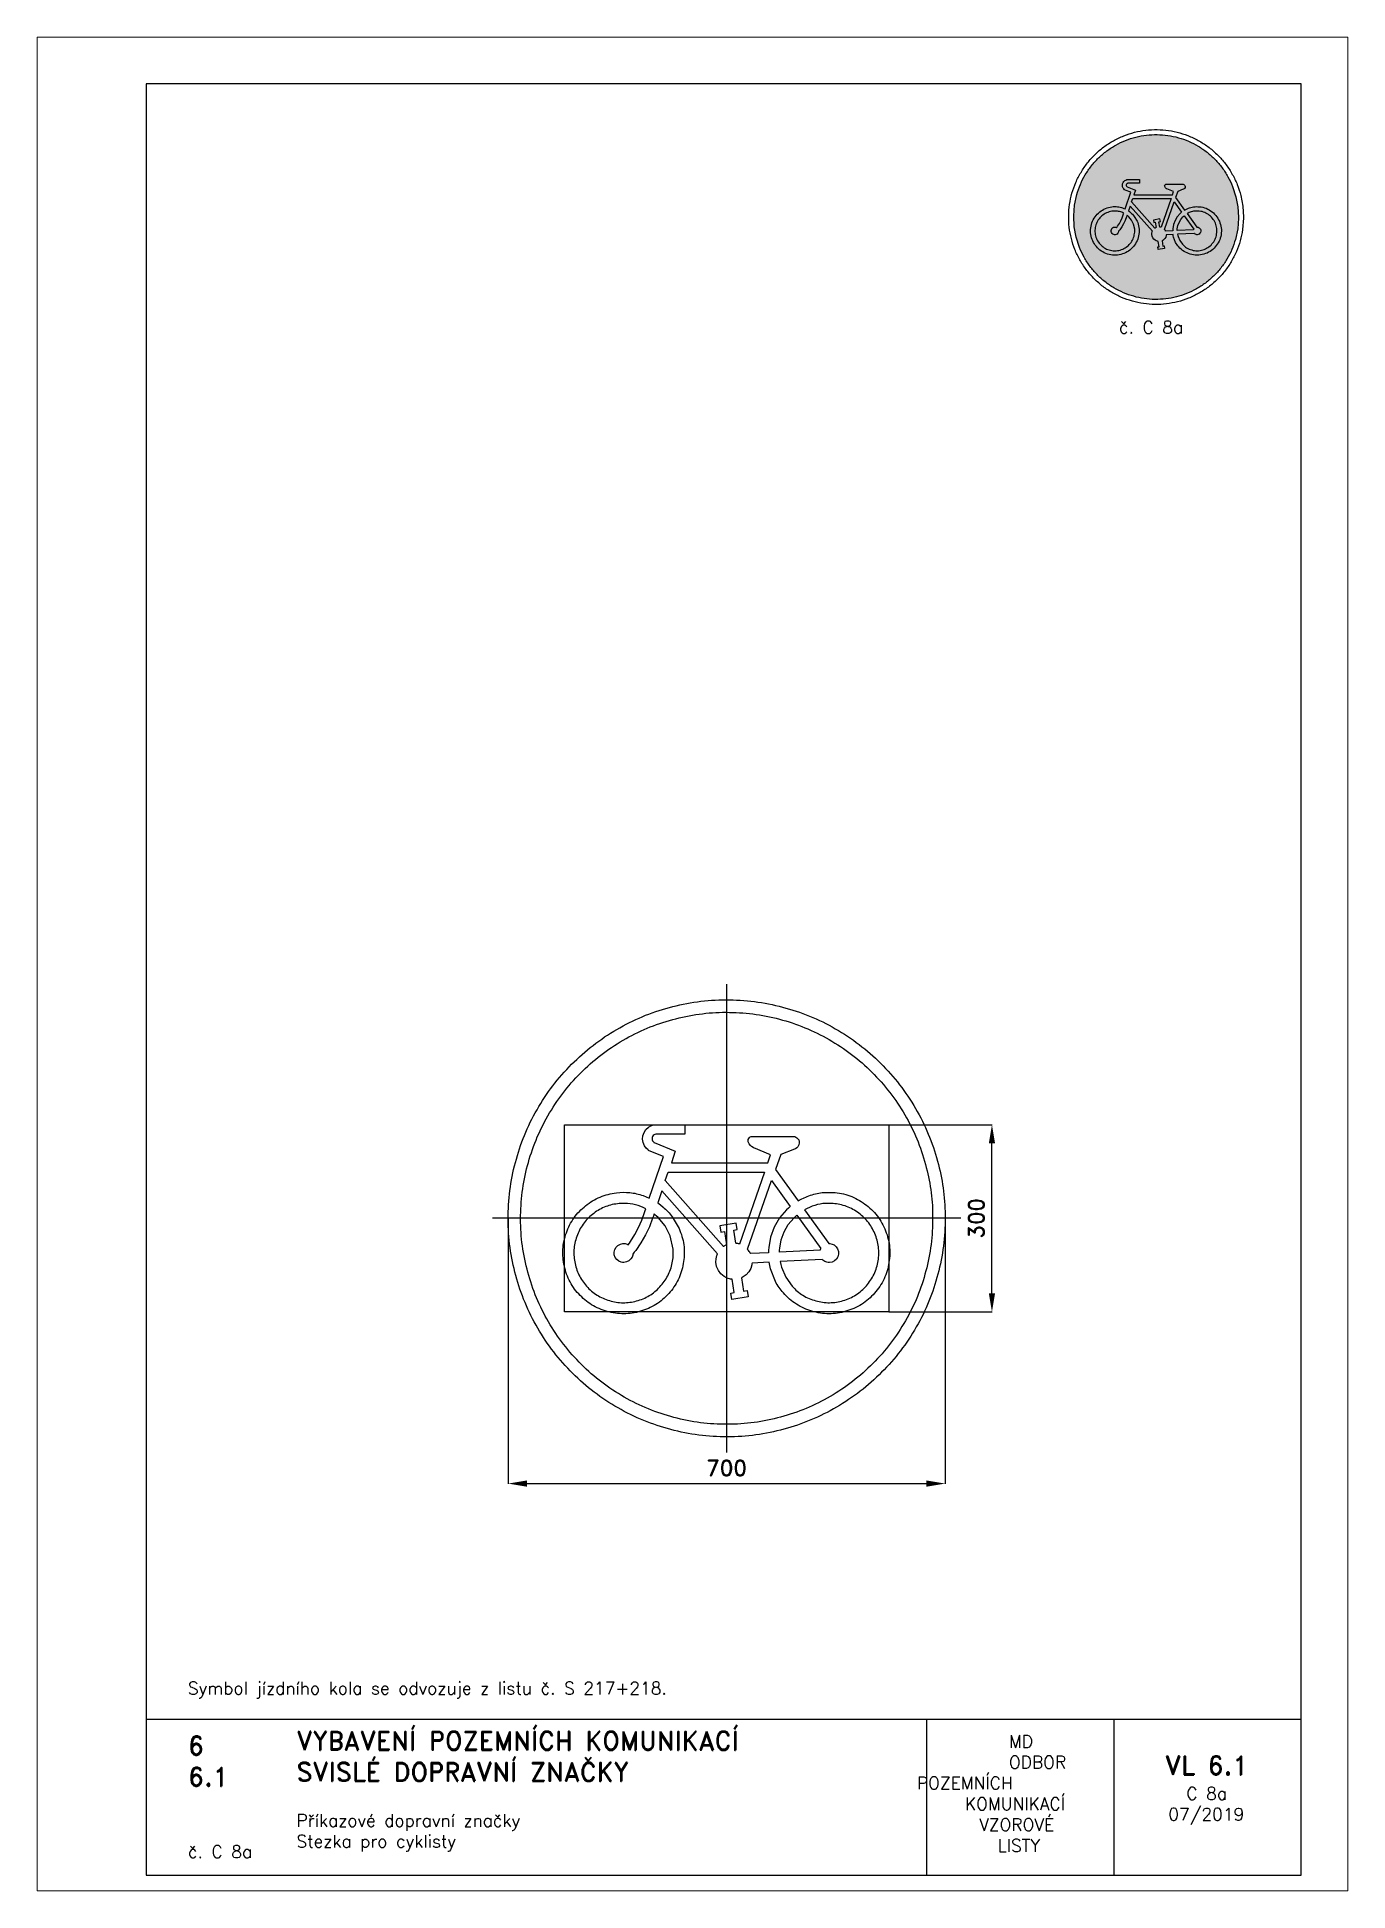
# Paper-space layout 'C 8a' of a CAD drawing. Header units: millimetres. Extents: x 0 to 210, y 0 to 297.
# The model-space entities are those that its viewports show. They can reach past a viewport. Long polylines and large blocks are cut down to what shows.
import ezdxf

# ---------------------------------------------------------------- set-up
doc = ezdxf.new("R2010")
doc.units = ezdxf.units.MM
doc.header["$LTSCALE"] = 5
doc.linetypes.add('ČERCHOVANÁX2', pattern=[2, 1, -0.5, 0, -0.5])
doc.linetypes.add('ČÁRKOVANÁX2', pattern=[1.5, 1, -0.5])
for name, color, linetype in [('Kóty', 2, 'Continuous'), ('Rozpiska', 7, 'Continuous'), ('Značka', 7, 'Continuous')]:
    doc.layers.add(name, color=color, linetype=linetype)
doc.layers.add('Rámeček', color=6, linetype='Continuous', plot=False)
doc.styles.get("Standard").update_dxf_attribs({"font": 'romand.shx', "height": 25})
doc.dimstyles.get("Standard").update_dxf_attribs({"dimtxt": 25, "dimasz": 30, "dimexe": 0.18, "dimexo": 0.0625, "dimgap": 12.5, "dimtad": 1, "dimdec": 0, "dimzin": 0, "dimdsep": 46, "dimtxsty": 'Standard', "dimcen": 0.09, "dimadec": 0, "dimazin": 0, "dimtfac": 1, "dimtdec": 0, "dimtofl": 0, "dimtmove": 0, "dimatfit": 3, "dimfxl": 1, "dimtolj": 1, "dimtzin": 0, "dimarcsym": 0})

psp = doc.layouts.new('C 8a')

# ---------------------------------------------------------------- texts
at = {"layer": 'Rozpiska', "color": 7, "attachment_point": 1}
for s, width, heights, insert, char_height in [('\\pi8.03909;{\\C6;č. C 8a}', 27.9829, [2.67], (165.28, 251.51), 2), ('\\P\\PSymbol jízdního kola se odvozuje z listu č. S 217+218.', 155.5011, [0], (24.17, 40.15), 2), ('6', 149.0422, [0], (24.17, 24.77), 3), ('{\\C6;VYBAVENÍ POZEMNÍCH KOMUNIKACÍ\\P}SVISLÉ DOPRAVNÍ ZNAČKY{\\H1.34524x; }', 149.0422, [0], (41.56, 25.56), 3), ('\\pi14.7414;{\\C6;MD\\P\\pi2.36044;}ODBOR POZEMNÍCH{\\H1.57143x; }\\P\\pi7.69378;KOMUNIKACÍ{\\H1.5x; }\\P\\pi9.97949;{\\C6;VZOROVÉ\\H1.47619x; \\H0.67742x;\\P\\pi12.93187;LISTY\\H1.26984x; }', 33.1018, [0], (140.95, 24.95), 2), ('\\pi1.03113;{\\H1.5x;\\C6;VL 6.1\\P\\pi4.45968;\\H0.66667x;C 8a\\H1.66666x; \\H0.6x;\\P\\pi1.5549;07/2019\\H1.80159x; }', 16.0623, [0], (179.66, 21.61), 2), ('6.1', 149.0422, [0], (24.17, 19.78), 3), ('{\\C6;Příkazové dopravní značky\\P}Stezka pro cyklisty{\\H1.83333x; }', 149.0422, [0], (41.56, 12.29), 2), ('{\\C6;č. C 8a}', 18.3305, [2.67], (24.17, 7.28), 2)]:
    psp.add_mtext_dynamic_manual_height_columns(s, width=width, gutter_width=100, heights=heights, dxfattribs=dict(at, insert=insert, char_height=char_height))

msp = doc.modelspace()

# ---------------------------------------------------------------- blocks, each defined once
blk = doc.blocks.new('*D2')
at = {"layer": 'Defpoints', "color": 0, "transparency": 16777216}
for p in [(260, 150), (425, 150), (260, -150)]:
    blk.add_point(p, dxfattribs=at)
at = {"layer": 'Kóty', "color": 0, "lineweight": -2, "transparency": 16777216}
for p, q in [((260.0625, 150), (425.18, 150)), ((425, -120), (425, 120)), ((260.0625, -150), (425.18, -150))]:
    blk.add_line(p, q, dxfattribs=at)
at = {"layer": 'Kóty', "color": 0, "transparency": 16777216}
for points in [[(420, 120), (430, 120), (425, 150)], [(420, -120), (430, -120), (425, -150)]]:
    blk.add_solid(points, dxfattribs=at)
at = {"layer": 'Kóty', "color": 0, "transparency": 16777216, "insert": (400, 0), "char_height": 25, "attachment_point": 5, "rotation": 90}
blk.add_mtext('\\A1;300', dxfattribs=at)
blk = doc.blocks.new('*D3')
at = {"layer": 'Defpoints', "color": 0, "transparency": 16777216}
for p in [(-350.1, 0), (350, 0), (350, -425)]:
    blk.add_point(p, dxfattribs=at)
at = {"layer": 'Kóty', "color": 0, "lineweight": -2, "transparency": 16777216}
for p, q in [((-350.1, -0.1), (-350.1, -425.2)), ((350, -0.1), (350, -425.2)), ((-320.1, -425), (320, -425))]:
    blk.add_line(p, q, dxfattribs=at)
at = {"layer": 'Kóty', "color": 0, "transparency": 16777216}
for points in [[(-320.1, -420), (-320.1, -430), (-350.1, -425)], [(320, -420), (320, -430), (350, -425)]]:
    blk.add_solid(points, dxfattribs=at)
at = {"layer": 'Kóty', "color": 0, "transparency": 16777216, "insert": (0, -400), "char_height": 25, "attachment_point": 5}
blk.add_mtext('\\A1;700', dxfattribs=at)

# ---------------------------------------------------------------- dimensions: what is measured, and where the dimension line sits
at = {"layer": 'Kóty'}
dim = msp.add_linear_dim(base=(425, 150), p1=(260, -150), p2=(260, 150), angle=90, dimstyle='Standard', dxfattribs=at)
dim.commit()
dim.dimension.update_dxf_attribs({"geometry": '*D2', "text_midpoint": (400, 0)})
dim = msp.add_linear_dim(base=(350, -425.0294), p1=(-350.0536, 0), p2=(350, 0), dimstyle='Standard', dxfattribs=at)
dim.commit()
dim.dimension.update_dxf_attribs({"geometry": '*D3', "text_midpoint": (-0.0268, -400.0294)})

# ---------------------------------------------------------------- linework, layer by layer
at = {"layer": 'Značka', "color": 6, "linetype": 'ČERCHOVANÁX2', "lineweight": 25, "ltscale": 5}
for p, q in [((0, 375), (0, -375)), ((375, 0), (-375, 0))]:
    msp.add_line(p, q, dxfattribs=at)
at = {"layer": 'Značka', "color": 5}
for points in [[(350, 0), (350, -2.291), (350, -4.581, -0.0321663), (346.5, -50.208, -0.0357268), (336.9, -95.004, -0.0366679), (321.8, -138.262, -0.0347487), (300.8, -178.953, -0.0340422), (275, -216.774, -0.0344423), (244.2, -250.7057, -0.0345546), (209.5, -280.5629, -0.0344262), (171, -305.3736, -0.034386), (129.7, -325.2231, -0.0344168), (86.2, -339.2308, -0.0344232), (41.2, -347.7241, -0.0344159), (-4.6, -349.97, -0.0344167), (-50.2, -346.5273, -0.034417), (-95, -336.8593, -0.0344219), (-138.2, -321.7156, -0.0344258), (-179, -300.7922, -0.0344196), (-216.8, -274.9795, -0.0344135), (-250.7, -244.227, -0.0344027), (-280.6, -209.504, -0.0344212), (-305.4, -171.017, -0.0344081), (-325.2, -129.751, -0.0344167), (-339.2, -86.154, -0.034422), (-347.7, -41.156, -0.0344239), (-350, 4.581, -0.0344186), (-346.5, 50.244, -0.0344066), (-336.9, 95.004, -0.0344079), (-321.7, 138.22, -0.0344215), (-300.8, 178.953, -0.0344123), (-275, 216.776, -0.0344159), (-244.2, 250.706, -0.0344112), (-209.5, 280.56, -0.0344102), (-171, 305.374, -0.0344135), (-129.8, 325.224, -0.0344133), (-86.2, 339.231, -0.0344178), (-41.2, 347.724, -0.0344147), (4.6, 349.97, -0.0344183), (50.2, 346.527, -0.0344185), (95, 336.859, -0.0344139), (138.2, 321.715, -0.0344122), (179, 300.792, -0.034421), (216.8, 274.98, -0.0343987), (250.7, 244.227, -0.0344281), (280.6, 209.501, -0.0344954), (305.4, 171.017, -0.0344081), (325.2, 129.763, -0.0340917), (339.2, 86.154, -0.0328069), (347.5, 43.384, -0.0342764), (350, 0)], [(330, 0), (330, -2.16), (330, -4.32, -0.0321676), (326.7, -47.339, -0.0357412), (317.6, -89.575, -0.0366598), (303.4, -130.361, -0.0347689), (283.6, -168.727, -0.0340415), (259.3, -204.387, -0.0344506), (230.3, -236.38, -0.034559), (197.5, -264.5307, -0.0344287), (161.2, -287.9237, -0.034392), (122.3, -306.6389, -0.034413), (81.2, -319.8462, -0.0344226), (38.8, -327.8541, -0.0344166), (-4.3, -329.9717, -0.0344155), (-47.4, -326.7258, -0.0344178), (-89.6, -317.6102, -0.0344206), (-130.3, -303.3319, -0.0344145), (-168.7, -283.6041, -0.034423), (-204.4, -259.2663, -0.034424), (-236.4, -230.271, -0.0344207), (-264.5, -197.532, -0.0344091), (-287.9, -161.245, -0.0344122), (-306.6, -122.337, -0.0343888), (-319.8, -81.231, -0.0343928), (-327.9, -38.804, -0.034449), (-330, 4.32, -0.0344398), (-326.7, 47.373, -0.0344103), (-317.6, 89.575, -0.0344275), (-303.3, 130.322, -0.0344042), (-283.6, 168.727, -0.0344117), (-259.3, 204.389, -0.034409), (-230.3, 236.38, -0.0344094), (-197.5, 264.528, -0.0344108), (-161.2, 287.924, -0.0344214), (-122.3, 306.639, -0.0344114), (-81.2, 319.846, -0.034423), (-38.8, 327.854, -0.0344179), (4.3, 329.972, -0.0344171), (47.4, 326.726, -0.0344183), (89.6, 317.61, -0.0344109), (130.3, 303.332, -0.0344202), (168.7, 283.604, -0.0344124), (204.4, 259.267, -0.034393), (236.4, 230.271, -0.0344124), (264.5, 197.529, -0.0344903), (287.9, 161.245, -0.0344317), (306.6, 122.348, -0.034062), (319.8, 81.231, -0.032789), (327.7, 40.905, -0.034256), (330, 0)], [(108, 131.049), (108.5, 130.951), (109, 130.841), (110.8, 130.176), (112.4, 129.157), (114.2, 127.506), (115.4, 125.47), (116.2, 123.197), (116.4, 120.804), (115.8, 117.606), (114.1, 114.734), (112.3, 112.789), (110.1, 111.366), (109.5, 111.087), (108.9, 110.829), (86.6, 102.327), (78.2, 78.103), (114.4, 27.914), (119.2, 30.531), (124.2, 32.996, -0.0602397), (145, 39.838, -0.0606039), (166.9, 41.545, -0.0753297), (194, 37.092, -0.0752388), (218.6, 24.854, -0.0751671), (239.1, 6.55, -0.0746749), (253.2, -16.947, -0.074493), (260.7, -43.37, -0.0745341), (260, -70.804, -0.0745585), (252.1, -97.079, -0.0744894), (236.9, -119.899, -0.0745023), (216.1, -137.823, -0.0745936), (191, -148.902, -0.0745303), (163.8, -152.881, -0.0747501), (136.7, -148.756, -0.0745933), (111.7, -137.532, -0.0732334), (91, -119.505, -0.0605566), (78.2, -101.474), (70.4, -81.044), (69.1, -75.684), (68.1, -70.285), (40.7, -71.654), (40.5, -73.166), (40.3, -74.672), (38.5, -80.476), (35.5, -85.787), (31.4, -90.422), (26.5, -93.953), (25.1, -94.675), (23.8, -95.352), (27.2, -116.653), (32.8, -115.752), (34.4, -125.717), (8.3, -129.922), (6.7, -119.958), (12.3, -119.056), (8.8, -97.755), (7.5, -97.565), (6.1, -97.341), (0.9, -95.794), (-4, -93.222), (-9.2, -88.88), (-13.3, -83.368), (-16, -77.101), (-17.1, -70.348), (-16.9, -64.854), (-15.6, -59.559), (-15.1, -58.278), (-14.6, -57.011), (-104, 43.89), (-110.5, 24.659), (-106.2, 21.439), (-101.9, 18.087, -0.059221), (-87.1, 2.443), (-76.3, -16.357, -0.0740675), (-68.7, -42.25, -0.073956), (-69, -69.239, -0.0738763), (-76.3, -95.227, -0.0734603), (-90.7, -118.013, -0.0732198), (-110.6, -136.223, -0.0733139), (-134.9, -147.948, -0.0733091), (-161.4, -152.886, -0.0732794), (-188.3, -150, -0.0732699), (-213.4, -140.176, -0.0732764), (-234.6, -123.551, -0.0732603), (-250.8, -101.931, -0.0732651), (-260, -76.589, -0.0732919), (-262.3, -49.709, -0.0732803), (-256.8, -23.299, -0.0732664), (-244.5, 0.74, -0.0735012), (-225.9, 20.222, -0.0733467), (-202.8, 34.096, -0.0719777), (-176.6, 40.828, -0.0595399), (-154.9, 41.222, -0.064817), (-133.9, 36.339), (-128.9, 34.405), (-123.9, 32.297), (-101.2, 98.849), (-124.1, 108.2), (-125, 108.826), (-125.9, 109.477), (-129.2, 112.51), (-131.8, 116.171), (-133.9, 121.293), (-134.7, 126.809), (-134.3, 132.361), (-132.4, 137.599), (-129.3, 142.252), (-125.2, 145.99), (-121.3, 148.252), (-117.1, 149.612), (-116, 149.823), (-114.9, 150), (-66.8, 150), (-66.8, 134.861), (-112.8, 134.861), (-113.1, 134.813), (-113.5, 134.755), (-114.9, 134.348), (-116.1, 133.664), (-117.5, 132.504), (-118.6, 131.032), (-119.2, 129.36), (-119.5, 127.573), (-119.3, 125.78), (-118.7, 124.086), (-117.9, 122.854), (-116.9, 121.822), (-116.6, 121.595), (-116.3, 121.377), (-82.3, 107.468), (-88.6, 88.848), (65.9, 88.848), (70.3, 101.682), (43.6, 112.749), (43, 113.033), (42.4, 113.331), (40, 114.802), (38, 116.677), (35.9, 119.419), (34.6, 122.612), (34.4, 124.471), (34.6, 126.318), (35.3, 128.032), (36.5, 129.463), (37.8, 130.347), (39.2, 130.889), (39.5, 130.976), (39.9, 131.049), (108, 131.049)], [(-150.1, -57.199), (-150.3, -58.049), (-150.4, -58.895), (-151.5, -62.135), (-153.4, -65.038), (-156.5, -67.993), (-160.3, -69.898), (-164.5, -70.713, -0.0749164), (-168.8, -70.253), (-172.8, -68.671), (-176.1, -65.991), (-178.7, -62.512), (-180, -58.451), (-180.3, -54.169), (-179.3, -50.002), (-177.2, -46.258), (-174.1, -43.297), (-170.3, -41.278), (-166.1, -40.443, -0.0607582), (-162.6, -40.591), (-159.3, -41.585), (-158.6, -41.947), (-157.8, -42.336), (-155.9, -39.71), (-154.1, -37.065), (-147.1, -26.151), (-141.1, -14.727), (-135.8, -2.926), (-131.5, 9.258), (-130.5, 12.35), (-129.6, 15.452), (-133.6, 17.258), (-137.7, 18.941, 0.0588292), (-154.7, 23.262, 0.0591786), (-172.3, 23.521, 0.0735532), (-193.7, 18.734, 0.0735172), (-212.8, 7.98, 0.0734293), (-228.5, -7.351, 0.0729597), (-239.1, -26.536, 0.0727634), (-244.4, -47.826, 0.072782), (-243.4, -69.733, 0.0728348), (-236.7, -90.619, 0.0727902), (-224.3, -108.727, 0.0728101), (-207.7, -122.981, 0.072807), (-187.6, -131.887, 0.0728113), (-165.9, -135.257, 0.0727825), (-144.2, -132.306, 0.0728135), (-124, -123.791, 0.0727946), (-107.1, -109.859, 0.0727479), (-94.3, -91.985, 0.0729713), (-87.2, -71.24, 0.0729026), (-85.8, -49.382), (-90.7, -27.969), (-98.4, -12.101), (-109.7, 1.271), (-113, 4.217), (-116.3, 7.049), (-117.4, 3.569), (-118.6, 0.102), (-123.8, -13.514), (-130.2, -26.682), (-137.4, -39.386), (-145.7, -51.408), (-147.9, -54.317), (-150.1, -57.199)], [(163.8, -40.504), (164.7, -40.523), (165.5, -40.569), (168.9, -41.253), (172, -42.727), (175.3, -45.434), (177.7, -49.003), (179, -53.075), (179.1, -57.362), (178.1, -61.517), (175.9, -65.181), (172.7, -68.116), (168.9, -70.005), (164.7, -70.792, -0.0734808), (160.4, -70.321), (157.2, -69.141), (154.3, -67.21), (153.7, -66.63), (153.1, -66.029), (85.8, -69.396), (86.8, -73.754), (87.9, -78.082), (94.7, -94.5), (105.2, -108.952, 0.0747761), (122.2, -123.325, 0.0746769), (142.7, -132.103, 0.074513), (164.8, -135.195, 0.0740883), (186.8, -131.737, 0.0739214), (207.1, -122.595, 0.0739246), (223.8, -107.968, 0.0739554), (236.2, -89.417, 0.0739055), (242.6, -68.096, 0.0738804), (243.1, -45.839, 0.0738651), (237.2, -24.372, 0.0738581), (225.8, -5.231, 0.0740528), (209.4, 9.772, 0.0740255), (189.6, 19.865, 0.0726445), (167.6, 23.846, 0.0600646), (149.7, 22.837, 0.0653854), (132.8, 17.497), (128.8, 15.582), (124.8, 13.527), (163.8, -40.504)]]:
    msp.add_lwpolyline(points, format="xyb", dxfattribs=at)
at = {"layer": 'Značka', "color": 6, "linetype": 'ČÁRKOVANÁX2', "ltscale": 2.5}
msp.add_lwpolyline([(-260, -150), (-260, 150), (260, 150), (260, -150), (-260, -150)], dxfattribs=at)
at = {"layer": 'Značka', "color": 5}
for points in [[(-3.5, -21.14), (-0.1, -42.441), (-0.3, -42.557), (-0.6, -42.674), (-1.6, -43.166), (-2.5, -43.698), (-3.5, -44.263), (-4.4, -44.868), (-4.6, -45.025), (-4.9, -45.183), (-98.3, 60.381), (-93.8, 73.709), (60.6, 73.709), (20.5, -41.207), (20.3, -41.122), (20, -41.039), (18.9, -40.737), (17.7, -40.482), (16.6, -40.267), (15.5, -40.104), (15.2, -40.07), (14.9, -40.038), (11.5, -18.736), (17.1, -17.835), (15.5, -7.871), (-10.7, -12.076), (-9.1, -22.041), (-3.5, -21.14)], [(72.1, 60.663), (102, 19.179), (98.9, 16.366), (95.8, 13.477), (84.8, 0.625), (76.2, -14.107), (70.2, -30.021), (67.4, -46.706), (67.1, -50.942), (67, -55.183), (38.2, -56.625), (38, -56.25), (37.8, -55.876), (37, -54.411), (36.1, -52.994), (35.2, -51.625), (34.1, -50.321), (33.9, -50.004), (33.6, -49.689), (72.1, 60.663)], [(150.8, -48.367), (150.8, -48.495), (150.7, -48.624), (150.4, -49.145), (150.2, -49.677), (150, -50.216), (149.8, -50.765), (149.7, -50.903), (149.7, -51.042), (84.6, -54.298), (84.8, -50.937), (85, -47.58), (87.4, -34.382), (92.2, -21.753), (98.8, -9.993), (107.5, 0.232), (109.9, 2.559), (112.4, 4.821), (150.8, -48.367)]]:
    msp.add_lwpolyline(points, dxfattribs=at)

msp.set_redraw_order([(e.dxf.handle, doc.entitydb.next_handle()) for e in msp.query("TEXT MTEXT ATTDEF DIMENSION ARC_DIMENSION")])  # texts and dimensions are drawn at this point

# ---------------------------------------------------------------- hatches: boundary and pattern name
at = {"layer": 'Značka'}
h = psp.add_hatch(color=170, dxfattribs=at)
h.dxf.hatch_style = 1
edge = h.paths.add_edge_path()
edge.add_line((192.47, 268.17), (192.47, 268.09))
edge.add_line((192.47, 268.09), (192.47, 268))
edge.add_line((192.47, 268), (192.34, 266.28))
edge.add_line((192.34, 266.28), (191.97, 264.59))
edge.add_arc((180.58, 267.64), 11.8, 336.6049, 345.0031, ccw=False)
edge.add_arc((179.99, 267.88), 12.43, 328.72, 336.6851, ccw=False)
edge.add_arc((179.67, 267.84), 12.68, 321.8265, 329.6296, ccw=False)
edge.add_arc((179.78, 267.77), 12.55, 313.865, 321.7537, ccw=False)
edge.add_arc((179.68, 267.64), 12.53, 306.6811, 314.5948, ccw=False)
edge.add_arc((179.66, 267.65), 12.55, 298.8542, 306.7442, ccw=False)
edge.add_arc((179.51, 267.57), 12.56, 291.751, 299.6344, ccw=False)
edge.add_arc((179.51, 267.57), 12.56, 283.8718, 291.7573, ccw=False)
edge.add_arc((179.34, 267.52), 12.55, 276.7522, 284.6382, ccw=False)
edge.add_arc((179.34, 267.52), 12.55, 268.8705, 276.7551, ccw=False)
edge.add_arc((179.18, 267.55), 12.57, 261.751, 269.6353, ccw=False)
edge.add_arc((179.17, 267.53), 12.56, 253.8684, 261.7533, ccw=False)
edge.add_arc((179.01, 267.56), 12.55, 246.7254, 254.611, ccw=False)
edge.add_arc((179.01, 267.58), 12.56, 238.8663, 246.7505, ccw=False)
edge.add_arc((178.87, 267.67), 12.57, 231.7735, 239.6596, ccw=False)
edge.add_arc((178.86, 267.67), 12.56, 223.877, 231.7633, ccw=False)
edge.add_arc((178.75, 267.77), 12.55, 216.6968, 224.5824, ccw=False)
edge.add_arc((178.75, 267.79), 12.56, 208.8749, 216.7577, ccw=False)
edge.add_arc((178.67, 267.93), 12.56, 201.7281, 209.6117, ccw=False)
edge.add_line((167, 263.28), (166.48, 264.92))
edge.add_line((166.48, 264.92), (166.15, 266.62))
edge.add_line((166.15, 266.62), (166.07, 268.34))
edge.add_line((166.07, 268.34), (166.2, 270.07))
edge.add_line((166.2, 270.07), (166.56, 271.76))
edge.add_arc((178.67, 268.42), 12.56, 156.7181, 164.6052, ccw=False)
edge.add_arc((178.68, 268.43), 12.56, 148.9034, 156.7851, ccw=False)
edge.add_arc((178.76, 268.58), 12.56, 141.7878, 149.6713, ccw=False)
edge.add_arc((178.76, 268.57), 12.56, 133.8661, 141.749, ccw=False)
edge.add_arc((178.88, 268.67), 12.58, 126.6938, 134.5767, ccw=False)
edge.add_arc((178.88, 268.68), 12.57, 118.8609, 126.7441, ccw=False)
edge.add_arc((179.03, 268.78), 12.56, 111.7496, 119.6353, ccw=False)
edge.add_arc((179.03, 268.77), 12.56, 103.8725, 111.7559, ccw=False)
edge.add_arc((179.19, 268.82), 12.55, 96.7523, 104.6384, ccw=False)
edge.add_arc((179.19, 268.82), 12.55, 88.8709, 96.7558, ccw=False)
edge.add_arc((179.36, 268.8), 12.57, 81.7506, 89.6354, ccw=False)
edge.add_arc((179.36, 268.81), 12.56, 73.8685, 81.7522, ccw=False)
edge.add_arc((179.52, 268.78), 12.55, 66.726, 74.6112, ccw=False)
edge.add_arc((179.52, 268.76), 12.56, 58.8678, 66.7485, ccw=False)
edge.add_arc((179.67, 268.68), 12.56, 51.7711, 59.6637, ccw=False)
edge.add_arc((179.68, 268.69), 12.55, 43.8729, 51.766, ccw=False)
edge.add_arc((179.79, 268.58), 12.55, 36.6933, 44.5807, ccw=False)
edge.add_arc((179.8, 268.56), 12.55, 28.8721, 36.7649, ccw=False)
edge.add_arc((179.85, 268.41), 12.57, 21.7393, 29.6132, ccw=False)
edge.add_line((191.53, 273.07), (192.06, 271.42))
edge.add_line((192.06, 271.42), (192.38, 269.81))
edge.add_line((192.38, 269.81), (192.47, 268.17))
h = psp.add_hatch(color=255, dxfattribs=at)
h.dxf.hatch_style = 1
h.paths.add_polyline_path([(179.13, 267.33), (179.26, 266.47), (179.26, 266.47), (179.24, 266.47), (179.2, 266.45), (179.17, 266.42), (179.13, 266.4), (179.09, 266.38), (179.08, 266.37), (179.07, 266.36), (175.34, 270.59), (175.52, 271.12), (181.69, 271.12), (180.09, 266.52), (180.08, 266.53), (180.07, 266.53), (180.02, 266.54), (179.98, 266.55), (179.93, 266.56), (179.89, 266.57), (179.88, 266.57), (179.86, 266.57), (179.73, 267.42), (179.95, 267.46), (179.89, 267.86), (178.84, 267.69), (178.9, 267.29)], flags=16)
edge = h.paths.add_edge_path(flags=16)
edge.add_line((185.82, 266.55), (185.86, 266.55))
edge.add_line((185.86, 266.55), (185.89, 266.55))
edge.add_line((185.89, 266.55), (186.02, 266.52))
edge.add_line((186.02, 266.52), (186.15, 266.46))
edge.add_line((186.15, 266.46), (186.28, 266.35))
edge.add_line((186.28, 266.35), (186.38, 266.21))
edge.add_line((186.38, 266.21), (186.43, 266.05))
edge.add_line((186.43, 266.05), (186.43, 265.88))
edge.add_line((186.43, 265.88), (186.39, 265.71))
edge.add_line((186.39, 265.71), (186.3, 265.56))
edge.add_line((186.3, 265.56), (186.18, 265.45))
edge.add_line((186.18, 265.45), (186.02, 265.37))
edge.add_line((186.02, 265.37), (185.86, 265.34))
edge.add_arc((185.83, 265.93), 0.592, 255.3439, 272.1542, ccw=False)
edge.add_line((185.68, 265.36), (185.56, 265.41))
edge.add_line((185.56, 265.41), (185.44, 265.48))
edge.add_line((185.44, 265.48), (185.42, 265.51))
edge.add_line((185.42, 265.51), (185.39, 265.53))
edge.add_line((185.39, 265.53), (182.7, 265.4))
edge.add_line((182.7, 265.4), (182.74, 265.22))
edge.add_line((182.74, 265.22), (182.78, 265.05))
edge.add_line((182.78, 265.05), (183.06, 264.39))
edge.add_line((183.06, 264.39), (183.48, 263.81))
edge.add_arc((185.73, 265.79), 2.99, 221.2337, 238.3393)
edge.add_arc((185.73, 265.79), 3, 238.2781, 255.3611)
edge.add_arc((185.83, 265.78), 3.01, 253.5127, 270.5583)
edge.add_arc((185.84, 265.79), 3.02, 270.4584, 287.4072)
edge.add_arc((185.92, 265.82), 3.03, 285.7888, 302.6996)
edge.add_arc((185.92, 265.81), 3.02, 302.7583, 319.6698)
edge.add_arc((185.97, 265.89), 3.03, 317.7809, 334.6994)
edge.add_arc((185.97, 265.88), 3.03, 334.8381, 351.7452)
edge.add_arc((185.99, 265.96), 3.03, 350.2624, 367.1638)
edge.add_arc((185.98, 265.97), 3.03, 6.9188, 23.8167)
edge.add_arc((185.95, 266.05), 3.03, 22.329, 39.2254)
edge.add_arc((185.96, 266.06), 3.02, 39.0768, 56.0176)
edge.add_arc((185.89, 266.1), 3.02, 54.5226, 71.4572)
edge.add_arc((185.87, 266.03), 3.09, 71.4332, 88.0529)
edge.add_arc((185.78, 266.14), 3, 86.3516, 100.1009)
edge.add_arc((185.73, 266.41), 2.72, 100.0533, 115.0173)
edge.add_line((184.58, 268.87), (184.42, 268.8))
edge.add_line((184.42, 268.8), (184.26, 268.71))
edge.add_line((184.26, 268.71), (185.82, 266.55))
h.paths.add_polyline_path([(185.3, 266.24), (185.3, 266.23), (185.3, 266.23), (185.28, 266.21), (185.28, 266.19), (185.27, 266.16), (185.26, 266.14), (185.26, 266.14), (185.26, 266.13), (182.65, 266), (182.66, 266.13), (182.67, 266.27), (182.76, 266.8), (182.96, 267.3), (183.22, 267.77), (183.57, 268.18), (183.66, 268.27), (183.76, 268.36)], flags=16)
h.paths.add_polyline_path([(182.15, 270.6), (183.35, 268.94), (183.22, 268.83), (183.1, 268.71), (182.66, 268.2), (182.32, 267.61), (182.08, 266.97), (181.96, 266.3), (181.95, 266.13), (181.95, 265.96), (180.8, 265.91), (180.79, 265.92), (180.78, 265.94), (180.75, 266), (180.71, 266.05), (180.68, 266.11), (180.63, 266.16), (180.62, 266.17), (180.61, 266.18)], flags=16)
edge = h.paths.add_edge_path(flags=16)
edge.add_line((173.26, 265.88), (173.26, 265.85))
edge.add_line((173.26, 265.85), (173.25, 265.82))
edge.add_line((173.25, 265.82), (173.21, 265.69))
edge.add_line((173.21, 265.69), (173.13, 265.57))
edge.add_line((173.13, 265.57), (173.01, 265.45))
edge.add_line((173.01, 265.45), (172.86, 265.38))
edge.add_line((172.86, 265.38), (172.69, 265.34))
edge.add_arc((172.66, 265.92), 0.58, 255.3251, 272.4627, ccw=False)
edge.add_line((172.52, 265.36), (172.36, 265.43))
edge.add_line((172.36, 265.43), (172.22, 265.53))
edge.add_line((172.22, 265.53), (172.12, 265.67))
edge.add_line((172.12, 265.67), (172.07, 265.83))
edge.add_line((172.07, 265.83), (172.06, 266.01))
edge.add_line((172.06, 266.01), (172.1, 266.17))
edge.add_line((172.1, 266.17), (172.18, 266.32))
edge.add_line((172.18, 266.32), (172.3, 266.44))
edge.add_line((172.3, 266.44), (172.46, 266.52))
edge.add_line((172.46, 266.52), (172.62, 266.55))
edge.add_arc((172.67, 265.98), 0.579, 80.6248, 94.5325, ccw=False)
edge.add_line((172.76, 266.55), (172.9, 266.51))
edge.add_line((172.9, 266.51), (172.92, 266.49))
edge.add_line((172.92, 266.49), (172.96, 266.48))
edge.add_line((172.96, 266.48), (173.03, 266.58))
edge.add_line((173.03, 266.58), (173.1, 266.69))
edge.add_line((173.1, 266.69), (173.38, 267.13))
edge.add_line((173.38, 267.13), (173.62, 267.58))
edge.add_line((173.62, 267.58), (173.84, 268.06))
edge.add_line((173.84, 268.06), (174.01, 268.54))
edge.add_line((174.01, 268.54), (174.05, 268.67))
edge.add_line((174.05, 268.67), (174.08, 268.79))
edge.add_line((174.08, 268.79), (173.92, 268.86))
edge.add_line((173.92, 268.86), (173.76, 268.93))
edge.add_arc((172.69, 266.14), 2.99, 69.0052, 82.4723)
edge.add_arc((172.68, 266.14), 2.98, 82.3834, 95.9304)
edge.add_arc((172.59, 266.12), 3, 94.1956, 111.0224)
edge.add_arc((172.59, 266.12), 3, 110.9718, 127.7904)
edge.add_arc((172.52, 266.06), 3, 125.9194, 142.718)
edge.add_arc((172.53, 266.05), 3.02, 142.7329, 159.4245)
edge.add_arc((172.51, 265.96), 3.03, 157.6974, 174.3442)
edge.add_arc((172.51, 265.96), 3.03, 174.2881, 190.9391)
edge.add_arc((172.52, 265.88), 3.03, 189.4541, 206.1172)
edge.add_arc((172.52, 265.88), 3.03, 206.0761, 222.729)
edge.add_arc((172.57, 265.81), 3.02, 221.0194, 237.6769)
edge.add_arc((172.58, 265.82), 3.04, 237.7742, 254.431)
edge.add_arc((172.66, 265.79), 3.03, 252.8436, 269.5014)
edge.add_arc((172.66, 265.79), 3.02, 269.4186, 286.0698)
edge.add_arc((172.74, 265.81), 3.03, 284.528, 301.1862)
edge.add_arc((172.74, 265.81), 3.02, 301.1745, 317.8284)
edge.add_arc((172.8, 265.89), 3.04, 316.071, 332.7143)
edge.add_arc((172.81, 265.88), 3.02, 332.7593, 349.4535)
edge.add_arc((172.83, 265.95), 3.02, 347.996, 364.6745)
edge.add_line((175.84, 266.2), (175.64, 267.05))
edge.add_line((175.64, 267.05), (175.33, 267.69))
edge.add_line((175.33, 267.69), (174.88, 268.22))
edge.add_line((174.88, 268.22), (174.75, 268.34))
edge.add_line((174.75, 268.34), (174.62, 268.45))
edge.add_line((174.62, 268.45), (174.57, 268.31))
edge.add_line((174.57, 268.31), (174.52, 268.18))
edge.add_line((174.52, 268.18), (174.32, 267.63))
edge.add_line((174.32, 267.63), (174.06, 267.1))
edge.add_line((174.06, 267.1), (173.77, 266.6))
edge.add_line((173.77, 266.6), (173.44, 266.12))
edge.add_line((173.44, 266.12), (173.35, 266))
edge.add_line((173.35, 266), (173.26, 265.88))
edge = h.paths.add_edge_path()
edge.add_line((183.59, 273.41), (183.61, 273.41))
edge.add_line((183.61, 273.41), (183.63, 273.41))
edge.add_line((183.63, 273.41), (183.7, 273.38))
edge.add_line((183.7, 273.38), (183.76, 273.34))
edge.add_line((183.76, 273.34), (183.84, 273.27))
edge.add_line((183.84, 273.27), (183.88, 273.19))
edge.add_line((183.88, 273.19), (183.92, 273.1))
edge.add_line((183.92, 273.1), (183.92, 273))
edge.add_line((183.92, 273), (183.9, 272.88))
edge.add_line((183.9, 272.88), (183.83, 272.76))
edge.add_line((183.83, 272.76), (183.76, 272.68))
edge.add_line((183.76, 272.68), (183.67, 272.63))
edge.add_line((183.67, 272.63), (183.65, 272.62))
edge.add_line((183.65, 272.62), (183.62, 272.61))
edge.add_line((183.62, 272.61), (182.73, 272.27))
edge.add_line((182.73, 272.27), (182.4, 271.3))
edge.add_line((182.4, 271.3), (183.84, 269.29))
edge.add_line((183.84, 269.29), (184.04, 269.39))
edge.add_line((184.04, 269.39), (184.24, 269.49))
edge.add_arc((185.78, 266.19), 3.65, 101.3136, 115.1029, ccw=False)
edge.add_arc((185.79, 266.2), 3.64, 87.5207, 101.3931, ccw=False)
edge.add_arc((185.9, 266.17), 3.67, 72.0528, 89.2846, ccw=False)
edge.add_arc((185.9, 266.16), 3.67, 54.9451, 72.1561, ccw=False)
edge.add_arc((186, 266.09), 3.68, 39.6417, 56.8364, ccw=False)
edge.add_arc((185.98, 266.09), 3.69, 22.4257, 39.5082, ccw=False)
edge.add_arc((186.02, 265.96), 3.71, 7.3257, 24.3668, ccw=False)
edge.add_arc((186.02, 265.98), 3.7, -9.9868, 7.0636, ccw=False)
edge.add_arc((186.01, 265.87), 3.7, 334.7378, 351.7937, ccw=False)
edge.add_arc((186, 265.86), 3.7, 317.813, 334.8532, ccw=False)
edge.add_arc((185.94, 265.79), 3.71, 302.2309, 319.2741, ccw=False)
edge.add_arc((185.93, 265.78), 3.7, 285.2844, 302.3484, ccw=False)
edge.add_arc((185.83, 265.77), 3.71, 269.7978, 286.8474, ccw=False)
edge.add_arc((185.83, 265.74), 3.69, 252.7954, 269.895, ccw=False)
edge.add_arc((185.73, 265.78), 3.69, 237.2899, 254.3538, ccw=False)
edge.add_arc((185.77, 265.84), 3.77, 220.5714, 237.3254, ccw=False)
edge.add_arc((185.62, 265.86), 3.66, 208.4397, 222.3013, ccw=False)
edge.add_line((182.4, 264.11), (182.08, 264.93))
edge.add_line((182.08, 264.93), (182.03, 265.14))
edge.add_line((182.03, 265.14), (181.99, 265.36))
edge.add_line((181.99, 265.36), (180.9, 265.31))
edge.add_line((180.9, 265.31), (180.89, 265.25))
edge.add_line((180.89, 265.25), (180.88, 265.19))
edge.add_line((180.88, 265.19), (180.81, 264.95))
edge.add_line((180.81, 264.95), (180.69, 264.74))
edge.add_line((180.69, 264.74), (180.52, 264.56))
edge.add_line((180.52, 264.56), (180.33, 264.41))
edge.add_line((180.33, 264.41), (180.27, 264.39))
edge.add_line((180.27, 264.39), (180.22, 264.36))
edge.add_line((180.22, 264.36), (180.36, 263.51))
edge.add_line((180.36, 263.51), (180.58, 263.54))
edge.add_line((180.58, 263.54), (180.64, 263.14))
edge.add_line((180.64, 263.14), (179.6, 262.98))
edge.add_line((179.6, 262.98), (179.54, 263.37))
edge.add_line((179.54, 263.37), (179.76, 263.41))
edge.add_line((179.76, 263.41), (179.62, 264.26))
edge.add_line((179.62, 264.26), (179.57, 264.27))
edge.add_line((179.57, 264.27), (179.51, 264.28))
edge.add_line((179.51, 264.28), (179.3, 264.34))
edge.add_line((179.3, 264.34), (179.11, 264.44))
edge.add_line((179.11, 264.44), (178.9, 264.62))
edge.add_line((178.9, 264.62), (178.74, 264.84))
edge.add_line((178.74, 264.84), (178.63, 265.09))
edge.add_line((178.63, 265.09), (178.58, 265.36))
edge.add_line((178.58, 265.36), (178.59, 265.58))
edge.add_line((178.59, 265.58), (178.64, 265.79))
edge.add_line((178.64, 265.79), (178.66, 265.84))
edge.add_line((178.66, 265.84), (178.68, 265.89))
edge.add_line((178.68, 265.89), (175.11, 269.93))
edge.add_line((175.11, 269.93), (174.85, 269.16))
edge.add_line((174.85, 269.16), (175.02, 269.03))
edge.add_line((175.02, 269.03), (175.19, 268.9))
edge.add_arc((172.86, 266.09), 3.65, 36.6337, 50.1903, ccw=False)
edge.add_line((175.78, 268.27), (176.22, 267.52))
edge.add_arc((172.89, 265.98), 3.66, 7.8857, 24.8298, ccw=False)
edge.add_arc((172.88, 265.98), 3.67, -9.0962, 7.8225, ccw=False)
edge.add_arc((172.86, 265.87), 3.67, 335.8598, 352.7603, ccw=False)
edge.add_arc((172.84, 265.86), 3.69, 319.3056, 336.1113, ccw=False)
edge.add_arc((172.77, 265.79), 3.7, 304.0854, 320.8363, ccw=False)
edge.add_arc((172.77, 265.79), 3.7, 287.3716, 304.1439, ccw=False)
edge.add_arc((172.67, 265.75), 3.7, 272.1698, 288.941, ccw=False)
edge.add_arc((172.67, 265.77), 3.71, 255.4942, 272.2586, ccw=False)
edge.add_arc((172.57, 265.78), 3.7, 240.2438, 257.006, ccw=False)
edge.add_arc((172.56, 265.78), 3.7, 223.5146, 240.2784, ccw=False)
edge.add_arc((172.49, 265.86), 3.71, 208.4644, 225.2245, ccw=False)
edge.add_arc((172.49, 265.85), 3.7, 191.572, 208.3332, ccw=False)
edge.add_arc((172.47, 265.96), 3.7, 176.507, 193.2743, ccw=False)
edge.add_arc((172.47, 265.97), 3.7, 159.8537, 176.6184, ccw=False)
edge.add_arc((172.51, 266.05), 3.71, 144.5219, 161.2833, ccw=False)
edge.add_arc((172.5, 266.07), 3.68, 127.9193, 144.7343, ccw=False)
edge.add_arc((172.58, 266.13), 3.69, 112.5994, 129.3792, ccw=False)
edge.add_arc((172.61, 266.05), 3.78, 96.1764, 112.6441, ccw=False)
edge.add_arc((172.7, 266.18), 3.66, 84.2255, 97.8549, ccw=False)
edge.add_arc((172.74, 266.5), 3.34, 69.4929, 84.3271, ccw=False)
edge.add_line((173.91, 269.63), (174.11, 269.55))
edge.add_line((174.11, 269.55), (174.31, 269.46))
edge.add_line((174.31, 269.46), (175.22, 272.13))
edge.add_line((175.22, 272.13), (174.3, 272.5))
edge.add_line((174.3, 272.5), (174.27, 272.53))
edge.add_line((174.27, 272.53), (174.23, 272.55))
edge.add_line((174.23, 272.55), (174.1, 272.67))
edge.add_line((174.1, 272.67), (174, 272.82))
edge.add_line((174, 272.82), (173.91, 273.02))
edge.add_line((173.91, 273.02), (173.88, 273.24))
edge.add_line((173.88, 273.24), (173.9, 273.47))
edge.add_line((173.9, 273.47), (173.97, 273.68))
edge.add_line((173.97, 273.68), (174.1, 273.86))
edge.add_line((174.1, 273.86), (174.26, 274.01))
edge.add_line((174.26, 274.01), (174.42, 274.1))
edge.add_line((174.42, 274.1), (174.58, 274.16))
edge.add_line((174.58, 274.16), (174.63, 274.17))
edge.add_line((174.63, 274.17), (174.67, 274.17))
edge.add_line((174.67, 274.17), (176.6, 274.17))
edge.add_line((176.6, 274.17), (176.6, 273.57))
edge.add_line((176.6, 273.57), (174.76, 273.57))
edge.add_line((174.76, 273.57), (174.74, 273.56))
edge.add_line((174.74, 273.56), (174.73, 273.56))
edge.add_line((174.73, 273.56), (174.67, 273.55))
edge.add_line((174.67, 273.55), (174.62, 273.52))
edge.add_line((174.62, 273.52), (174.57, 273.47))
edge.add_line((174.57, 273.47), (174.52, 273.41))
edge.add_line((174.52, 273.41), (174.5, 273.35))
edge.add_line((174.5, 273.35), (174.49, 273.28))
edge.add_line((174.49, 273.28), (174.5, 273.2))
edge.add_line((174.5, 273.2), (174.52, 273.14))
edge.add_line((174.52, 273.14), (174.55, 273.09))
edge.add_line((174.55, 273.09), (174.59, 273.05))
edge.add_line((174.59, 273.05), (174.6, 273.04))
edge.add_line((174.6, 273.04), (174.62, 273.03))
edge.add_line((174.62, 273.03), (175.98, 272.47))
edge.add_line((175.98, 272.47), (175.72, 271.73))
edge.add_line((175.72, 271.73), (181.9, 271.73))
edge.add_line((181.9, 271.73), (182.08, 272.24))
edge.add_line((182.08, 272.24), (181.01, 272.68))
edge.add_line((181.01, 272.68), (180.99, 272.69))
edge.add_line((180.99, 272.69), (180.96, 272.71))
edge.add_line((180.96, 272.71), (180.87, 272.76))
edge.add_line((180.87, 272.76), (180.79, 272.84))
edge.add_line((180.79, 272.84), (180.7, 272.95))
edge.add_line((180.7, 272.95), (180.65, 273.08))
edge.add_line((180.65, 273.08), (180.64, 273.15))
edge.add_line((180.64, 273.15), (180.65, 273.22))
edge.add_line((180.65, 273.22), (180.68, 273.29))
edge.add_line((180.68, 273.29), (180.73, 273.35))
edge.add_line((180.73, 273.35), (180.78, 273.39))
edge.add_line((180.78, 273.39), (180.84, 273.41))
edge.add_line((180.84, 273.41), (180.85, 273.41))
edge.add_line((180.85, 273.41), (180.86, 273.41))
edge.add_line((180.86, 273.41), (183.59, 273.41))

# ---------------------------------------------------------------- linework, layer by layer
at = {"layer": 'Rozpiska', "color": 7}
for p, q in [((17.5, 27.5), (202.5, 27.5)), ((142.5, 27.5), (142.5, 2.5)), ((172.5, 27.5), (172.5, 2.5))]:
    psp.add_line(p, q, dxfattribs=at)
psp.add_lwpolyline([(17.5, 2.5), (202.5, 2.5), (202.5, 289.5), (17.5, 289.5)], close=True, dxfattribs=at)
at = {"layer": 'Značka', "color": 7}
psp.add_lwpolyline([(193.27, 268.17), (193.27, 268.08), (193.27, 267.99), (193.13, 266.16, -0.035706), (192.74, 264.37, -0.036688), (192.14, 262.64, -0.034787), (191.3, 261.01, -0.034007), (190.27, 259.5, -0.034426), (189.04, 258.14, -0.034569), (187.65, 256.95, -0.034414), (186.11, 255.96, -0.034396), (184.46, 255.16, -0.034423), (182.72, 254.6, -0.034423), (180.92, 254.26, -0.034416), (179.08, 254.17, -0.034417), (177.26, 254.31, -0.034417), (175.47, 254.7, -0.034422), (173.74, 255.3, -0.034426), (172.11, 256.14, -0.03442), (170.6, 257.17, -0.034413), (169.24, 258.4, -0.034403), (168.04, 259.79, -0.034421), (167.05, 261.33, -0.034408), (166.26, 262.98, -0.034417), (165.7, 264.73, -0.034422), (165.36, 266.53, -0.034424), (165.27, 268.36, -0.034419), (165.41, 270.18, -0.034407), (165.79, 271.97, -0.034408), (166.4, 273.7, -0.034422), (167.24, 275.33, -0.034412), (168.27, 276.84, -0.034416), (169.5, 278.2, -0.034411), (170.89, 279.39, -0.03441), (172.43, 280.39, -0.034413), (174.08, 281.18, -0.034413), (175.82, 281.74, -0.034418), (177.62, 282.08, -0.034415), (179.45, 282.17, -0.034418), (181.28, 282.03, -0.034418), (183.07, 281.65, -0.034414), (184.8, 281.04, -0.034421), (186.43, 280.2, -0.034421), (187.94, 279.17, -0.034428), (189.3, 277.94, -0.034395), (190.49, 276.55, -0.03446), (191.48, 275.01, -0.034466), (192.28, 273.36, -0.034092), (192.84, 271.62), (193.17, 269.91), (193.27, 268.17)], format="xyb", dxfattribs=at)
at = {"layer": 'Značka', "color": 170}
psp.add_lwpolyline([(192.47, 268.17), (192.47, 268.09), (192.47, 268), (192.34, 266.28), (191.97, 264.59, -0.03666), (191.4, 262.96, -0.034768), (190.61, 261.42, -0.034061), (189.64, 260, -0.034434), (188.48, 258.72, -0.034544), (187.17, 257.59, -0.03444), (185.72, 256.66, -0.034412), (184.16, 255.91, -0.034421), (182.52, 255.38, -0.034423), (180.82, 255.06, -0.034417), (179.1, 254.97, -0.034415), (177.37, 255.1, -0.034418), (175.68, 255.47, -0.034421), (174.06, 256.04, -0.034415), (172.52, 256.83, -0.034423), (171.09, 257.8, -0.034424), (169.81, 258.96, -0.034421), (168.69, 260.27, -0.034409), (167.75, 261.72, -0.034412), (167, 263.28), (166.48, 264.92), (166.15, 266.62), (166.07, 268.34), (166.2, 270.07), (166.56, 271.76, -0.034427), (167.14, 273.39, -0.034404), (167.92, 274.92, -0.034412), (168.9, 276.35, -0.034409), (170.06, 277.63, -0.034409), (171.37, 278.75, -0.034411), (172.82, 279.69, -0.034421), (174.38, 280.44, -0.034411), (176.02, 280.97, -0.034423), (177.72, 281.29, -0.034418), (179.44, 281.37, -0.034417), (181.16, 281.24, -0.034413), (182.85, 280.88, -0.034419), (184.48, 280.31, -0.034399), (186.02, 279.52, -0.034451), (187.44, 278.54, -0.034454), (188.72, 277.38, -0.034429), (189.85, 276.07, -0.034452), (190.78, 274.62, -0.03437), (191.53, 273.07), (192.06, 271.42), (192.38, 269.81), (192.47, 268.17)], format="xyb", dxfattribs=at)
at = {"layer": 'Značka', "color": 255}
for points in [[(183.59, 273.41), (183.61, 273.41), (183.63, 273.41), (183.7, 273.38), (183.76, 273.34), (183.84, 273.27), (183.88, 273.19), (183.92, 273.1), (183.92, 273), (183.9, 272.88), (183.83, 272.76), (183.76, 272.68), (183.67, 272.63), (183.65, 272.62), (183.62, 272.61), (182.73, 272.27), (182.4, 271.3), (183.84, 269.29), (184.04, 269.39), (184.24, 269.49, -0.06024), (185.07, 269.77, -0.060604), (185.94, 269.83, -0.07533), (187.03, 269.66, -0.075239), (188.01, 269.17, -0.075167), (188.83, 268.43, -0.074675), (189.4, 267.49, -0.074493), (189.7, 266.44, -0.074534), (189.67, 265.34, -0.074558), (189.35, 264.29, -0.074489), (188.74, 263.38, -0.074502), (187.91, 262.66, -0.074594), (186.91, 262.22, -0.07453), (185.82, 262.06, -0.07475), (184.74, 262.22, -0.074593), (183.74, 262.67, -0.073233), (182.91, 263.39, -0.060557), (182.4, 264.11), (182.08, 264.93), (182.03, 265.14), (181.99, 265.36), (180.9, 265.31), (180.89, 265.25), (180.88, 265.19), (180.81, 264.95), (180.69, 264.74), (180.52, 264.56), (180.33, 264.41), (180.27, 264.39), (180.22, 264.36), (180.36, 263.51), (180.58, 263.54), (180.64, 263.14), (179.6, 262.98), (179.54, 263.37), (179.76, 263.41), (179.62, 264.26), (179.57, 264.27), (179.51, 264.28), (179.3, 264.34), (179.11, 264.44), (178.9, 264.62), (178.74, 264.84), (178.63, 265.09), (178.58, 265.36), (178.59, 265.58), (178.64, 265.79), (178.66, 265.84), (178.68, 265.89), (175.11, 269.93), (174.85, 269.16), (175.02, 269.03), (175.19, 268.9, -0.059221), (175.78, 268.27), (176.22, 267.52, -0.074067), (176.52, 266.48, -0.073956), (176.51, 265.4, -0.073876), (176.22, 264.36, -0.07346), (175.64, 263.45, -0.07322), (174.84, 262.72, -0.073314), (173.87, 262.25, -0.073309), (172.81, 262.06, -0.073279), (171.74, 262.17, -0.07327), (170.73, 262.57, -0.073276), (169.88, 263.23, -0.07326), (169.24, 264.09, -0.073265), (168.87, 265.11, -0.073292), (168.78, 266.18, -0.07328), (169, 267.24, -0.073266), (169.49, 268.2, -0.073501), (170.23, 268.98, -0.073347), (171.16, 269.54, -0.071978), (172.2, 269.81, -0.05954), (173.07, 269.82, -0.064817), (173.91, 269.63), (174.11, 269.55), (174.31, 269.46), (175.22, 272.13), (174.3, 272.5), (174.27, 272.53), (174.23, 272.55), (174.1, 272.67), (174, 272.82), (173.91, 273.02), (173.88, 273.24), (173.9, 273.47), (173.97, 273.68), (174.1, 273.86), (174.26, 274.01), (174.42, 274.1), (174.58, 274.16), (174.63, 274.17), (174.67, 274.17), (176.6, 274.17), (176.6, 273.57), (174.76, 273.57), (174.74, 273.56), (174.73, 273.56), (174.67, 273.55), (174.62, 273.52), (174.57, 273.47), (174.52, 273.41), (174.5, 273.35), (174.49, 273.28), (174.5, 273.2), (174.52, 273.14), (174.55, 273.09), (174.59, 273.05), (174.6, 273.04), (174.62, 273.03), (175.98, 272.47), (175.72, 271.73), (181.9, 271.73), (182.08, 272.24), (181.01, 272.68), (180.99, 272.69), (180.96, 272.71), (180.87, 272.76), (180.79, 272.84), (180.7, 272.95), (180.65, 273.08), (180.64, 273.15), (180.65, 273.22), (180.68, 273.29), (180.73, 273.35), (180.78, 273.39), (180.84, 273.41), (180.85, 273.41), (180.86, 273.41), (183.59, 273.41)], [(173.26, 265.88), (173.26, 265.85), (173.25, 265.82), (173.21, 265.69), (173.13, 265.57), (173.01, 265.45), (172.86, 265.38), (172.69, 265.34, -0.074916), (172.52, 265.36), (172.36, 265.43), (172.22, 265.53), (172.12, 265.67), (172.07, 265.83), (172.06, 266.01), (172.1, 266.17), (172.18, 266.32), (172.3, 266.44), (172.46, 266.52), (172.62, 266.55, -0.060758), (172.76, 266.55), (172.9, 266.51), (172.92, 266.49), (172.96, 266.48), (173.03, 266.58), (173.1, 266.69), (173.38, 267.13), (173.62, 267.58), (173.84, 268.06), (174.01, 268.54), (174.05, 268.67), (174.08, 268.79), (173.92, 268.86), (173.76, 268.93, 0.058829), (173.08, 269.1, 0.059179), (172.38, 269.11, 0.073553), (171.52, 268.92, 0.073517), (170.76, 268.49, 0.073429), (170.13, 267.88, 0.07296), (169.7, 267.11, 0.072763), (169.49, 266.26, 0.072782), (169.53, 265.38, 0.072835), (169.8, 264.55, 0.07279), (170.3, 263.82, 0.07281), (170.96, 263.25, 0.072807), (171.76, 262.9, 0.072811), (172.63, 262.76, 0.072782), (173.5, 262.88, 0.072814), (174.31, 263.22, 0.072795), (174.98, 263.78, 0.072748), (175.5, 264.49, 0.072971), (175.78, 265.32, 0.072903), (175.84, 266.2), (175.64, 267.05), (175.33, 267.69), (174.88, 268.22), (174.75, 268.34), (174.62, 268.45), (174.57, 268.31), (174.52, 268.18), (174.32, 267.63), (174.06, 267.1), (173.77, 266.6), (173.44, 266.12), (173.35, 266), (173.26, 265.88)], [(185.82, 266.55), (185.86, 266.55), (185.89, 266.55), (186.02, 266.52), (186.15, 266.46), (186.28, 266.35), (186.38, 266.21), (186.43, 266.05), (186.43, 265.88), (186.39, 265.71), (186.3, 265.56), (186.18, 265.45), (186.02, 265.37), (185.86, 265.34, -0.073481), (185.68, 265.36), (185.56, 265.41), (185.44, 265.48), (185.42, 265.51), (185.39, 265.53), (182.7, 265.4), (182.74, 265.22), (182.78, 265.05), (183.06, 264.39), (183.48, 263.81, 0.074776), (184.16, 263.24, 0.074677), (184.98, 262.89, 0.074513), (185.86, 262.76, 0.074088), (186.74, 262.9, 0.073921), (187.55, 263.27, 0.073925), (188.22, 263.85, 0.073955), (188.72, 264.6, 0.073905), (188.97, 265.45, 0.07388), (188.99, 266.34, 0.073865), (188.76, 267.2, 0.073858), (188.3, 267.96, 0.074053), (187.64, 268.56, 0.074025), (186.85, 268.97, 0.072645), (185.97, 269.13, 0.060065), (185.26, 269.09, 0.065385), (184.58, 268.87), (184.42, 268.8), (184.26, 268.71), (185.82, 266.55)]]:
    psp.add_lwpolyline(points, format="xyb", dxfattribs=at)
for points in [[(179.13, 267.33), (179.26, 266.47), (179.26, 266.47), (179.24, 266.47), (179.2, 266.45), (179.17, 266.42), (179.13, 266.4), (179.09, 266.38), (179.08, 266.37), (179.07, 266.36), (175.34, 270.59), (175.52, 271.12), (181.69, 271.12), (180.09, 266.52), (180.08, 266.53), (180.07, 266.53), (180.02, 266.54), (179.98, 266.55), (179.93, 266.56), (179.89, 266.57), (179.88, 266.57), (179.86, 266.57), (179.73, 267.42), (179.95, 267.46), (179.89, 267.86), (178.84, 267.69), (178.9, 267.29), (179.13, 267.33)], [(182.15, 270.6), (183.35, 268.94), (183.22, 268.83), (183.1, 268.71), (182.66, 268.2), (182.32, 267.61), (182.08, 266.97), (181.96, 266.3), (181.95, 266.13), (181.95, 265.96), (180.8, 265.91), (180.79, 265.92), (180.78, 265.94), (180.75, 266), (180.71, 266.05), (180.68, 266.11), (180.63, 266.16), (180.62, 266.17), (180.61, 266.18), (182.15, 270.6)], [(185.3, 266.24), (185.3, 266.23), (185.3, 266.23), (185.28, 266.21), (185.28, 266.19), (185.27, 266.16), (185.26, 266.14), (185.26, 266.14), (185.26, 266.13), (182.65, 266), (182.66, 266.13), (182.67, 266.27), (182.76, 266.8), (182.96, 267.3), (183.22, 267.77), (183.57, 268.18), (183.66, 268.27), (183.76, 268.36), (185.3, 266.24)]]:
    psp.add_lwpolyline(points, dxfattribs=at)

psp.set_redraw_order([(e.dxf.handle, doc.entitydb.next_handle()) for e in psp.query("TEXT MTEXT ATTDEF DIMENSION ARC_DIMENSION")])  # texts and dimensions are drawn at this point

# ---------------------------------------------------------------- viewports
at = {"layer": 'Rámeček'}
psp.add_viewport(center=(105, 148.5), size=(210, 297), view_center_point=(-54.715, 407.4313), view_height=2970.00001, dxfattribs=at)

doc.saveas('drawing.dxf')
